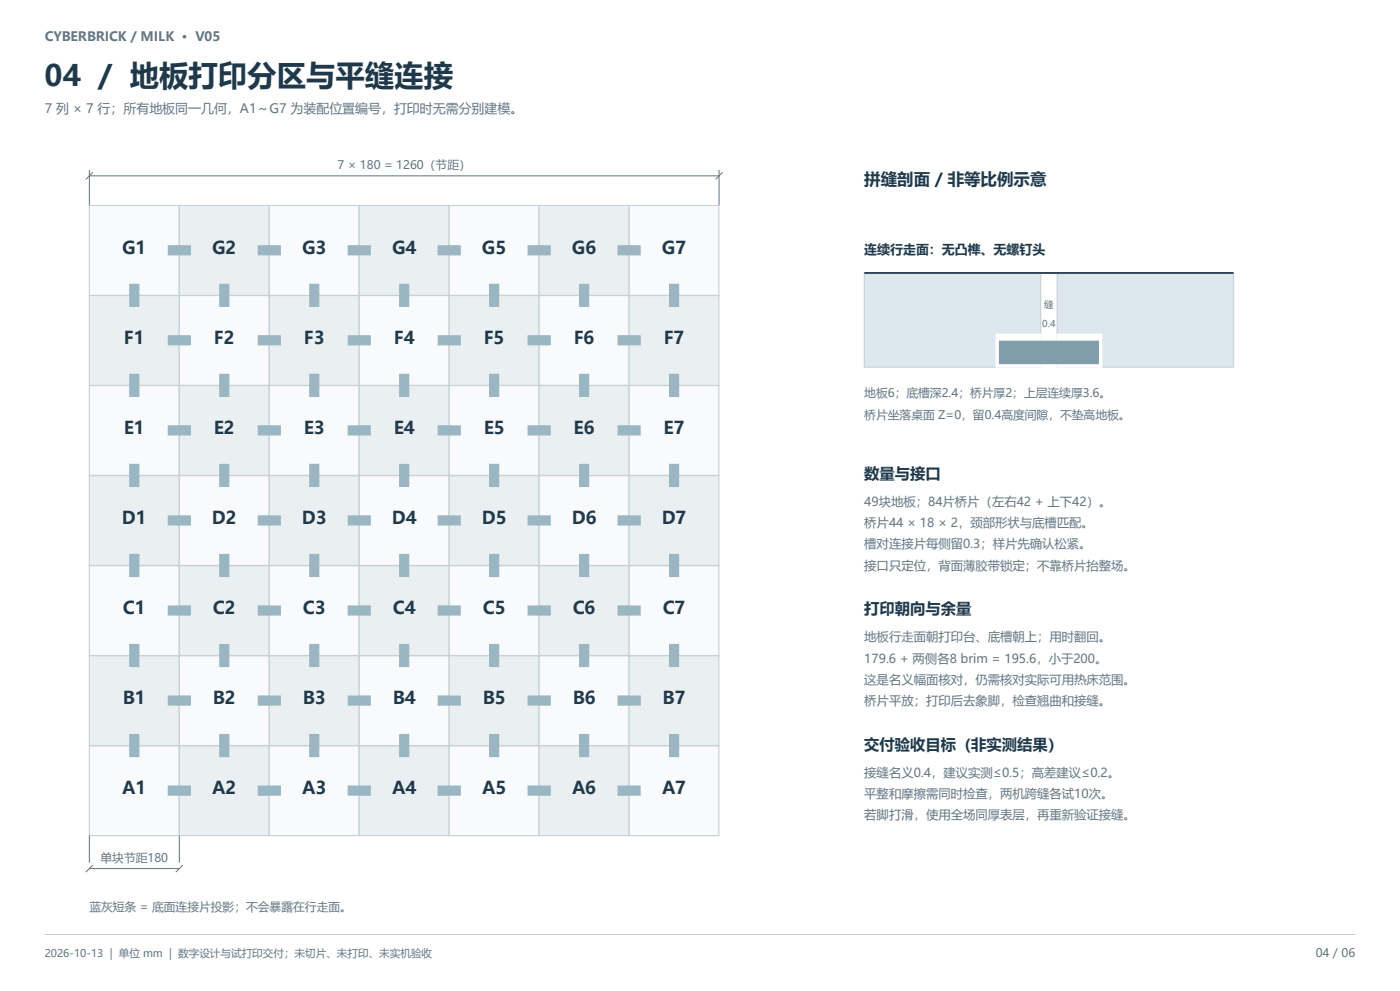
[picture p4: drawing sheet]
<svg xmlns="http://www.w3.org/2000/svg" width="420mm" height="297mm" viewBox="0 0 420 297" stroke-linecap="round" stroke-linejoin="round" font-family="sans-serif">
<defs><g id="words">
<text font-size="8.8" fill="#20394a" x="13.4" y="25.8">04 / 地板打印分区与平缝连接</text>
<g font-size="5.3" fill="#20394a">
<text x="36.6" y="76.1">G1</text>
<text x="63.6" y="76.1">G2</text>
<text x="90.6" y="76.1">G3</text>
<text x="117.6" y="76.1">G4</text>
<text x="144.6" y="76.1">G5</text>
<text x="171.6" y="76.1">G6</text>
<text x="198.6" y="76.1">G7</text>
<text x="37.2" y="103.1">F1</text>
<text x="64.2" y="103.1">F2</text>
<text x="91.2" y="103.1">F3</text>
<text x="118.2" y="103.1">F4</text>
<text x="145.1" y="103.1">F5</text>
<text x="172.1" y="103.1">F6</text>
<text x="199.1" y="103.1">F7</text>
<text x="37.2" y="130">E1</text>
<text x="64.1" y="130">E2</text>
<text x="91.1" y="130">E3</text>
<text x="118.1" y="130">E4</text>
<text x="145.1" y="130">E5</text>
<text x="172.1" y="130">E6</text>
<text x="199.1" y="130">E7</text>
<text x="36.6" y="157">D1</text>
<text x="63.6" y="157">D2</text>
<text x="90.6" y="157">D3</text>
<text x="117.5" y="157">D4</text>
<text x="144.5" y="157">D5</text>
<text x="171.5" y="157">D6</text>
<text x="198.5" y="157">D7</text>
<text x="36.9" y="184">C1</text>
<text x="63.9" y="184">C2</text>
<text x="90.9" y="184">C3</text>
<text x="117.9" y="184">C4</text>
<text x="144.8" y="184">C5</text>
<text x="171.8" y="184">C6</text>
<text x="198.8" y="184">C7</text>
<text x="36.9" y="211">B1</text>
<text x="63.9" y="211">B2</text>
<text x="90.8" y="211">B3</text>
<text x="117.8" y="211">B4</text>
<text x="144.8" y="211">B5</text>
<text x="171.8" y="211">B6</text>
<text x="198.8" y="211">B7</text>
<text x="36.7" y="238">A1</text>
<text x="63.7" y="238">A2</text>
<text x="90.7" y="238">A3</text>
<text x="117.6" y="238">A4</text>
<text x="144.6" y="238">A5</text>
<text x="171.6" y="238">A6</text>
<text x="198.6" y="238">A7</text>
</g>
<text font-size="4.9" fill="#20394a" x="259.3" y="55.3">拼缝剖面 / 非等比例示意</text>
<g font-size="4.6" fill="#20394a">
<text x="259.3" y="143.5">数量与接口</text>
<text x="259.3" y="184.1">打印朝向与余量</text>
<text x="259.3" y="224.7">交付验收目标（非实测结果）</text>
</g>
<g font-size="3.9" fill="#617582">
<text x="13.4" y="12.3">CYBERBRICK / MILK · V05</text>
<text x="13.4" y="33.9">7 列 × 7 行；所有地板同一几何，A1～G7 为装配位置编号，打印时无需分别建模。</text>
</g>
<text font-size="3.9" fill="#20394a" x="259.3" y="76.2">连续行走面：无凸榫、无螺钉头</text>
<g font-size="3.7" fill="#617582">
<text x="259.3" y="151.7">49块地板；84片桥片（左右42 + 上下42）。</text>
<text x="259.3" y="158">桥片44 × 18 × 2，颈部形状与底槽匹配。</text>
<text x="259.3" y="164.4">槽对连接片每侧留0.3；样片先确认松紧。</text>
<text x="259.3" y="170.7">接口只定位，背面薄胶带锁定；不靠桥片抬整场。</text>
<text x="259.3" y="192.2">地板行走面朝打印台、底槽朝上；用时翻回。</text>
<text x="259.3" y="198.6">179.6 + 两侧各8 brim = 195.6，小于200。</text>
<text x="259.3" y="204.9">这是名义幅面核对，仍需核对实际可用热床范围。</text>
<text x="259.3" y="211.3">桥片平放；打印后去象脚，检查翘曲和接缝。</text>
<text x="259.3" y="232.8">接缝名义0.4，建议实测≤0.5；高差建议≤0.2。</text>
<text x="259.3" y="239.1">平整和摩擦需同时检查，两机跨缝各试10次。</text>
<text x="259.3" y="245.5">若脚打滑，使用全场同厚表层，再重新验证接缝。</text>
</g>
<g font-size="3.5" fill="#617582">
<text x="101.2" y="50.6">7 × 180 = 1260（节距）</text>
<text x="259.3" y="118.8">地板6；底槽深2.4；桥片厚2；上层连续厚3.6。</text>
<text x="259.3" y="125.6">桥片坐落桌面 Z=0，留0.4高度间隙，不垫高地板。</text>
<text x="30.1" y="258.2">单块节距180</text>
<text x="26.8" y="273">蓝灰短条 = 底面连接片投影；不会暴露在行走面。</text>
<text x="394.7" y="286.8">04 / 06</text>
</g>
<text font-size="3.2" fill="#617582" x="13.4" y="286.8">2026-10-13 | 单位 mm | 数字设计与试打印交付；未切片、未打印、未实机验收</text>
<g font-size="2.8" fill="#617582">
<text x="313.3" y="92.4">缝</text>
<text x="312.7" y="98">0.4</text>
</g>
</g></defs>
<path d="M13.4 280.1h393.2" fill="none" stroke="#c8d2d6" stroke-width=".3"/>
<path d="M26.8 223.5h26.9v26.9h-26.9z" fill-rule="evenodd" fill="#f8fafb" stroke="#c8d2d6" stroke-width=".35"/>
<path d="M53.8 223.5h26.9v26.9h-26.9z" fill-rule="evenodd" fill="#eaf0f2" stroke="#c8d2d6" stroke-width=".35"/>
<path d="M80.8 223.5h26.9v26.9h-26.9z" fill-rule="evenodd" fill="#f8fafb" stroke="#c8d2d6" stroke-width=".35"/>
<path d="M107.8 223.5h26.9v26.9h-26.9z" fill-rule="evenodd" fill="#eaf0f2" stroke="#c8d2d6" stroke-width=".35"/>
<path d="M134.8 223.5h26.9v26.9h-26.9z" fill-rule="evenodd" fill="#f8fafb" stroke="#c8d2d6" stroke-width=".35"/>
<path d="M161.7 223.5h27v26.9h-27z" fill-rule="evenodd" fill="#eaf0f2" stroke="#c8d2d6" stroke-width=".35"/>
<path d="M188.7 223.5h27v26.9h-27z" fill-rule="evenodd" fill="#f8fafb" stroke="#c8d2d6" stroke-width=".35"/>
<path d="M26.8 196.5h26.9v26.9h-26.9z" fill-rule="evenodd" fill="#eaf0f2" stroke="#c8d2d6" stroke-width=".35"/>
<path d="M53.8 196.5h26.9v26.9h-26.9z" fill-rule="evenodd" fill="#f8fafb" stroke="#c8d2d6" stroke-width=".35"/>
<path d="M80.8 196.5h26.9v26.9h-26.9z" fill-rule="evenodd" fill="#eaf0f2" stroke="#c8d2d6" stroke-width=".35"/>
<path d="M107.8 196.5h26.9v26.9h-26.9z" fill-rule="evenodd" fill="#f8fafb" stroke="#c8d2d6" stroke-width=".35"/>
<path d="M134.8 196.5h26.9v26.9h-26.9z" fill-rule="evenodd" fill="#eaf0f2" stroke="#c8d2d6" stroke-width=".35"/>
<path d="M161.7 196.5h27v26.9h-27z" fill-rule="evenodd" fill="#f8fafb" stroke="#c8d2d6" stroke-width=".35"/>
<path d="M188.7 196.5h27v26.9h-27z" fill-rule="evenodd" fill="#eaf0f2" stroke="#c8d2d6" stroke-width=".35"/>
<path d="M26.8 169.5h26.9v27h-26.9z" fill-rule="evenodd" fill="#f8fafb" stroke="#c8d2d6" stroke-width=".35"/>
<path d="M53.8 169.5h26.9v27h-26.9z" fill-rule="evenodd" fill="#eaf0f2" stroke="#c8d2d6" stroke-width=".35"/>
<path d="M80.8 169.5h26.9v27h-26.9z" fill-rule="evenodd" fill="#f8fafb" stroke="#c8d2d6" stroke-width=".35"/>
<path d="M107.8 169.5h26.9v27h-26.9z" fill-rule="evenodd" fill="#eaf0f2" stroke="#c8d2d6" stroke-width=".35"/>
<path d="M134.8 169.5h26.9v27h-26.9z" fill-rule="evenodd" fill="#f8fafb" stroke="#c8d2d6" stroke-width=".35"/>
<path d="M161.7 169.5h27v27h-27z" fill-rule="evenodd" fill="#eaf0f2" stroke="#c8d2d6" stroke-width=".35"/>
<path d="M188.7 169.5h27v27h-27z" fill-rule="evenodd" fill="#f8fafb" stroke="#c8d2d6" stroke-width=".35"/>
<path d="M26.8 142.5h26.9v27h-26.9z" fill-rule="evenodd" fill="#eaf0f2" stroke="#c8d2d6" stroke-width=".35"/>
<path d="M53.8 142.5h26.9v27h-26.9z" fill-rule="evenodd" fill="#f8fafb" stroke="#c8d2d6" stroke-width=".35"/>
<path d="M80.8 142.5h26.9v27h-26.9z" fill-rule="evenodd" fill="#eaf0f2" stroke="#c8d2d6" stroke-width=".35"/>
<path d="M107.8 142.5h26.9v27h-26.9z" fill-rule="evenodd" fill="#f8fafb" stroke="#c8d2d6" stroke-width=".35"/>
<path d="M134.8 142.5h26.9v27h-26.9z" fill-rule="evenodd" fill="#eaf0f2" stroke="#c8d2d6" stroke-width=".35"/>
<path d="M161.7 142.5h27v27h-27z" fill-rule="evenodd" fill="#f8fafb" stroke="#c8d2d6" stroke-width=".35"/>
<path d="M188.7 142.5h27v27h-27z" fill-rule="evenodd" fill="#eaf0f2" stroke="#c8d2d6" stroke-width=".35"/>
<path d="M26.8 115.6h26.9v26.9h-26.9z" fill-rule="evenodd" fill="#f8fafb" stroke="#c8d2d6" stroke-width=".35"/>
<path d="M53.8 115.6h26.9v26.9h-26.9z" fill-rule="evenodd" fill="#eaf0f2" stroke="#c8d2d6" stroke-width=".35"/>
<path d="M80.8 115.6h26.9v26.9h-26.9z" fill-rule="evenodd" fill="#f8fafb" stroke="#c8d2d6" stroke-width=".35"/>
<path d="M107.8 115.6h26.9v26.9h-26.9z" fill-rule="evenodd" fill="#eaf0f2" stroke="#c8d2d6" stroke-width=".35"/>
<path d="M134.8 115.6h26.9v26.9h-26.9z" fill-rule="evenodd" fill="#f8fafb" stroke="#c8d2d6" stroke-width=".35"/>
<path d="M161.7 115.6h27v26.9h-27z" fill-rule="evenodd" fill="#eaf0f2" stroke="#c8d2d6" stroke-width=".35"/>
<path d="M188.7 115.6h27v26.9h-27z" fill-rule="evenodd" fill="#f8fafb" stroke="#c8d2d6" stroke-width=".35"/>
<path d="M26.8 88.6h26.9v26.9h-26.9z" fill-rule="evenodd" fill="#eaf0f2" stroke="#c8d2d6" stroke-width=".35"/>
<path d="M53.8 88.6h26.9v26.9h-26.9z" fill-rule="evenodd" fill="#f8fafb" stroke="#c8d2d6" stroke-width=".35"/>
<path d="M80.8 88.6h26.9v26.9h-26.9z" fill-rule="evenodd" fill="#eaf0f2" stroke="#c8d2d6" stroke-width=".35"/>
<path d="M107.8 88.6h26.9v26.9h-26.9z" fill-rule="evenodd" fill="#f8fafb" stroke="#c8d2d6" stroke-width=".35"/>
<path d="M134.8 88.6h26.9v26.9h-26.9z" fill-rule="evenodd" fill="#eaf0f2" stroke="#c8d2d6" stroke-width=".35"/>
<path d="M161.7 88.6h27v26.9h-27z" fill-rule="evenodd" fill="#f8fafb" stroke="#c8d2d6" stroke-width=".35"/>
<path d="M188.7 88.6h27v26.9h-27z" fill-rule="evenodd" fill="#eaf0f2" stroke="#c8d2d6" stroke-width=".35"/>
<path d="M26.8 61.6h26.9v26.9h-26.9z" fill-rule="evenodd" fill="#f8fafb" stroke="#c8d2d6" stroke-width=".35"/>
<path d="M53.8 61.6h26.9v26.9h-26.9z" fill-rule="evenodd" fill="#eaf0f2" stroke="#c8d2d6" stroke-width=".35"/>
<path d="M80.8 61.6h26.9v26.9h-26.9z" fill-rule="evenodd" fill="#f8fafb" stroke="#c8d2d6" stroke-width=".35"/>
<path d="M107.8 61.6h26.9v26.9h-26.9z" fill-rule="evenodd" fill="#eaf0f2" stroke="#c8d2d6" stroke-width=".35"/>
<path d="M134.8 61.6h26.9v26.9h-26.9z" fill-rule="evenodd" fill="#f8fafb" stroke="#c8d2d6" stroke-width=".35"/>
<path d="M161.7 61.6h27v26.9h-27z" fill-rule="evenodd" fill="#eaf0f2" stroke="#c8d2d6" stroke-width=".35"/>
<path d="M188.7 61.6h27v26.9h-27z" fill-rule="evenodd" fill="#f8fafb" stroke="#c8d2d6" stroke-width=".35"/>
<g fill="#9bb6c3" stroke="#9bb6c3" stroke-width=".35">
<path d="M50.5 235.6h6.6v2.7h-6.6z" fill-rule="evenodd"/>
<path d="M39 220.1h2.7v6.6h-2.7z" fill-rule="evenodd"/>
<path d="M77.5 235.6h6.6v2.7h-6.6z" fill-rule="evenodd"/>
<path d="M65.9 220.1h2.7v6.6h-2.7z" fill-rule="evenodd"/>
<path d="M104.5 235.6h6.6v2.7h-6.6z" fill-rule="evenodd"/>
<path d="M92.9 220.1h2.7v6.6h-2.7z" fill-rule="evenodd"/>
<path d="M131.5 235.6h6.6v2.7h-6.6z" fill-rule="evenodd"/>
<path d="M119.9 220.1h2.7v6.6h-2.7z" fill-rule="evenodd"/>
<path d="M158.5 235.6h6.5v2.7h-6.5z" fill-rule="evenodd"/>
<path d="M146.9 220.1h2.7v6.6h-2.7z" fill-rule="evenodd"/>
<path d="M185.4 235.6h6.6v2.7h-6.6z" fill-rule="evenodd"/>
<path d="M173.9 220.1h2.7v6.6h-2.7z" fill-rule="evenodd"/>
<path d="M200.9 220.1h2.7v6.6h-2.7z" fill-rule="evenodd"/>
<path d="M50.5 208.6h6.6v2.7h-6.6z" fill-rule="evenodd"/>
<path d="M39 193.2h2.7v6.6h-2.7z" fill-rule="evenodd"/>
<path d="M77.5 208.6h6.6v2.7h-6.6z" fill-rule="evenodd"/>
<path d="M65.9 193.2h2.7v6.6h-2.7z" fill-rule="evenodd"/>
<path d="M104.5 208.6h6.6v2.7h-6.6z" fill-rule="evenodd"/>
<path d="M92.9 193.2h2.7v6.6h-2.7z" fill-rule="evenodd"/>
<path d="M131.5 208.6h6.6v2.7h-6.6z" fill-rule="evenodd"/>
<path d="M119.9 193.2h2.7v6.6h-2.7z" fill-rule="evenodd"/>
<path d="M158.5 208.6h6.5v2.7h-6.5z" fill-rule="evenodd"/>
<path d="M146.9 193.2h2.7v6.6h-2.7z" fill-rule="evenodd"/>
<path d="M185.4 208.6h6.6v2.7h-6.6z" fill-rule="evenodd"/>
<path d="M173.9 193.2h2.7v6.6h-2.7z" fill-rule="evenodd"/>
<path d="M200.9 193.2h2.7v6.6h-2.7z" fill-rule="evenodd"/>
<path d="M50.5 181.6h6.6v2.7h-6.6z" fill-rule="evenodd"/>
<path d="M39 166.2h2.7v6.6h-2.7z" fill-rule="evenodd"/>
<path d="M77.5 181.6h6.6v2.7h-6.6z" fill-rule="evenodd"/>
<path d="M65.9 166.2h2.7v6.6h-2.7z" fill-rule="evenodd"/>
<path d="M104.5 181.6h6.6v2.7h-6.6z" fill-rule="evenodd"/>
<path d="M92.9 166.2h2.7v6.6h-2.7z" fill-rule="evenodd"/>
<path d="M131.5 181.6h6.6v2.7h-6.6z" fill-rule="evenodd"/>
<path d="M119.9 166.2h2.7v6.6h-2.7z" fill-rule="evenodd"/>
<path d="M158.5 181.6h6.5v2.7h-6.5z" fill-rule="evenodd"/>
<path d="M146.9 166.2h2.7v6.6h-2.7z" fill-rule="evenodd"/>
<path d="M185.4 181.6h6.6v2.7h-6.6z" fill-rule="evenodd"/>
<path d="M173.9 166.2h2.7v6.6h-2.7z" fill-rule="evenodd"/>
<path d="M200.9 166.2h2.7v6.6h-2.7z" fill-rule="evenodd"/>
<path d="M50.5 154.6h6.6v2.7h-6.6z" fill-rule="evenodd"/>
<path d="M39 139.2h2.7v6.6h-2.7z" fill-rule="evenodd"/>
<path d="M77.5 154.6h6.6v2.7h-6.6z" fill-rule="evenodd"/>
<path d="M65.9 139.2h2.7v6.6h-2.7z" fill-rule="evenodd"/>
<path d="M104.5 154.6h6.6v2.7h-6.6z" fill-rule="evenodd"/>
<path d="M92.9 139.2h2.7v6.6h-2.7z" fill-rule="evenodd"/>
<path d="M131.5 154.6h6.6v2.7h-6.6z" fill-rule="evenodd"/>
<path d="M119.9 139.2h2.7v6.6h-2.7z" fill-rule="evenodd"/>
<path d="M158.5 154.6h6.5v2.7h-6.5z" fill-rule="evenodd"/>
<path d="M146.9 139.2h2.7v6.6h-2.7z" fill-rule="evenodd"/>
<path d="M185.4 154.6h6.6v2.7h-6.6z" fill-rule="evenodd"/>
<path d="M173.9 139.2h2.7v6.6h-2.7z" fill-rule="evenodd"/>
<path d="M200.9 139.2h2.7v6.6h-2.7z" fill-rule="evenodd"/>
<path d="M50.5 127.6h6.6v2.7h-6.6z" fill-rule="evenodd"/>
<path d="M39 112.2h2.7v6.6h-2.7z" fill-rule="evenodd"/>
<path d="M77.5 127.6h6.6v2.7h-6.6z" fill-rule="evenodd"/>
<path d="M65.9 112.2h2.7v6.6h-2.7z" fill-rule="evenodd"/>
<path d="M104.5 127.6h6.6v2.7h-6.6z" fill-rule="evenodd"/>
<path d="M92.9 112.2h2.7v6.6h-2.7z" fill-rule="evenodd"/>
<path d="M131.5 127.6h6.6v2.7h-6.6z" fill-rule="evenodd"/>
<path d="M119.9 112.2h2.7v6.6h-2.7z" fill-rule="evenodd"/>
<path d="M158.5 127.6h6.5v2.7h-6.5z" fill-rule="evenodd"/>
<path d="M146.9 112.2h2.7v6.6h-2.7z" fill-rule="evenodd"/>
<path d="M185.4 127.6h6.6v2.7h-6.6z" fill-rule="evenodd"/>
<path d="M173.9 112.2h2.7v6.6h-2.7z" fill-rule="evenodd"/>
<path d="M200.9 112.2h2.7v6.6h-2.7z" fill-rule="evenodd"/>
<path d="M50.5 100.7h6.6v2.7h-6.6z" fill-rule="evenodd"/>
<path d="M39 85.2h2.7v6.6h-2.7z" fill-rule="evenodd"/>
<path d="M77.5 100.7h6.6v2.7h-6.6z" fill-rule="evenodd"/>
<path d="M65.9 85.2h2.7v6.6h-2.7z" fill-rule="evenodd"/>
<path d="M104.5 100.7h6.6v2.7h-6.6z" fill-rule="evenodd"/>
<path d="M92.9 85.2h2.7v6.6h-2.7z" fill-rule="evenodd"/>
<path d="M131.5 100.7h6.6v2.7h-6.6z" fill-rule="evenodd"/>
<path d="M119.9 85.2h2.7v6.6h-2.7z" fill-rule="evenodd"/>
<path d="M158.5 100.7h6.5v2.7h-6.5z" fill-rule="evenodd"/>
<path d="M146.9 85.2h2.7v6.6h-2.7z" fill-rule="evenodd"/>
<path d="M185.4 100.7h6.6v2.7h-6.6z" fill-rule="evenodd"/>
<path d="M173.9 85.2h2.7v6.6h-2.7z" fill-rule="evenodd"/>
<path d="M200.9 85.2h2.7v6.6h-2.7z" fill-rule="evenodd"/>
<path d="M50.5 73.7h6.6v2.7h-6.6z" fill-rule="evenodd"/>
<path d="M77.5 73.7h6.6v2.7h-6.6z" fill-rule="evenodd"/>
<path d="M104.5 73.7h6.6v2.7h-6.6z" fill-rule="evenodd"/>
<path d="M131.5 73.7h6.6v2.7h-6.6z" fill-rule="evenodd"/>
<path d="M158.5 73.7h6.5v2.7h-6.5z" fill-rule="evenodd"/>
<path d="M185.4 73.7h6.6v2.7h-6.6z" fill-rule="evenodd"/>
</g>
<path d="M26.8 50.9v10.6M26.8 52.7h188.9M27.9 51.6l-2.1 2.2M215.7 50.9v10.6M216.8 51.6l-2.1 2.2M26.8 250.4v8.1M27.9 259.3l-2.1 2.1M53.8 250.4v8.1M54.9 259.3l-2.2 2.1M26.8 260.3h27" fill="none" stroke="#617582" stroke-width=".3"/>
<g fill="#dce8ed" stroke="#c8d2d6" stroke-width=".35">
<path d="M259.3 81.8h52.9v28.2h-52.9z" fill-rule="evenodd"/>
<path d="M317.1 81.8h53v28.2h-53z" fill-rule="evenodd"/>
</g>
<g fill="#fff" stroke="#fff" stroke-width=".35">
<path d="M298.8 100.2h13.4v9.8h-13.4z" fill-rule="evenodd"/>
<path d="M317.1 100.2h13.5v9.8h-13.5z" fill-rule="evenodd"/>
</g>
<path d="M299.9 102.3h29.6v6.7h-29.6z" fill-rule="evenodd" fill="#809ea9" stroke="#809ea9" stroke-width=".35"/>
<path d="M259.3 81.8h110.8" fill="none" stroke="#20394a" stroke-width=".53"/>
<use href="#words"/>
</svg>
